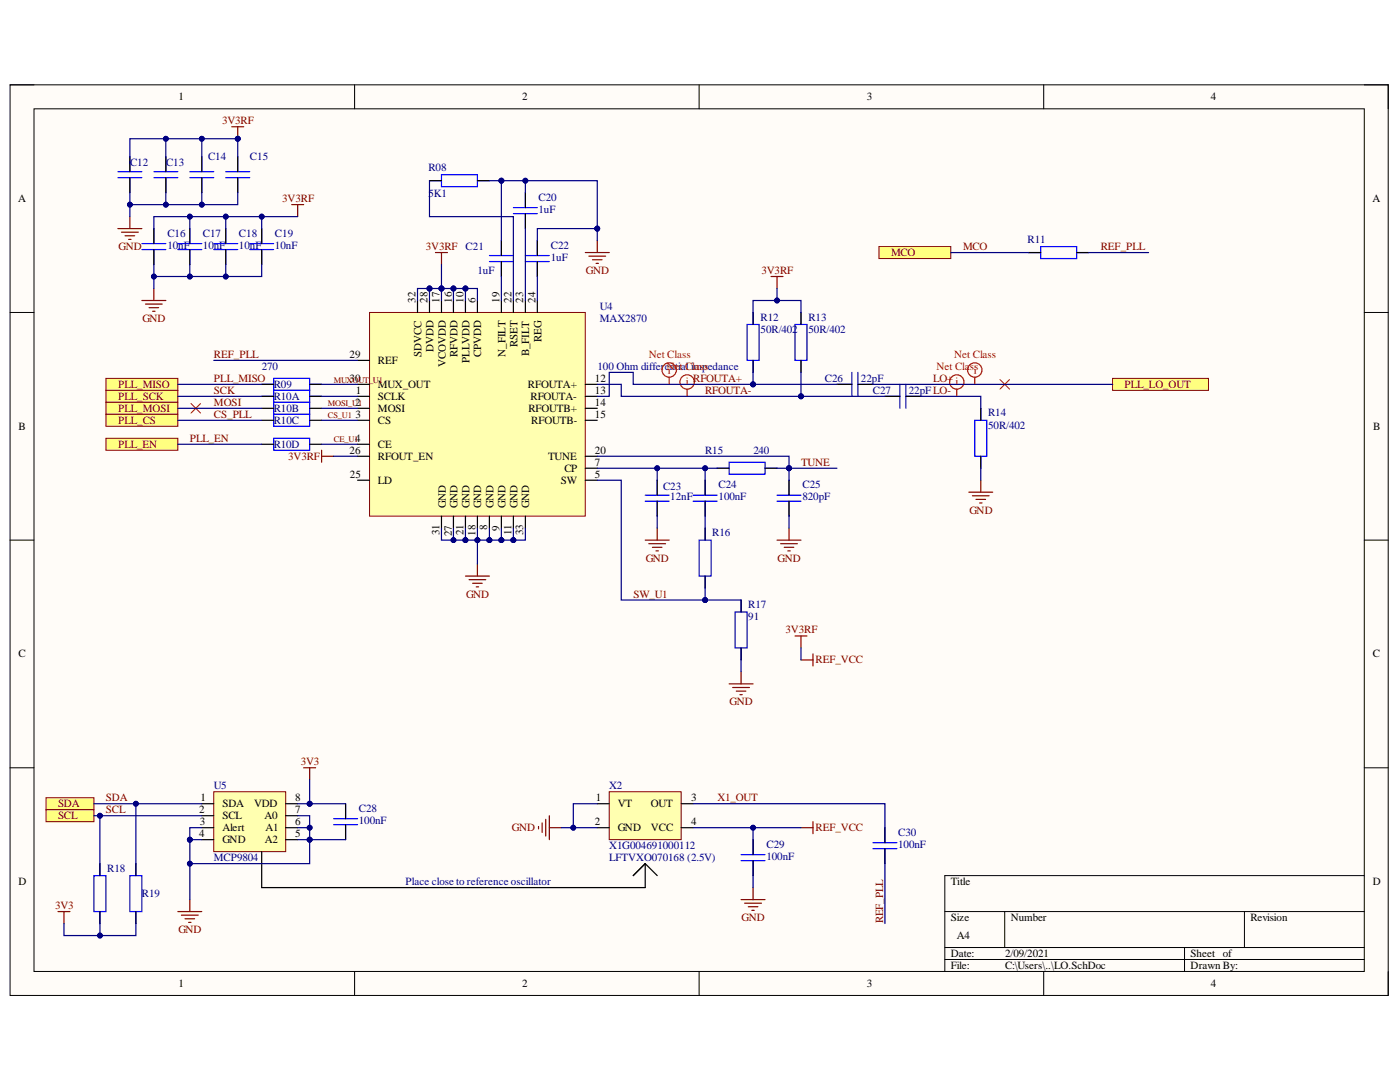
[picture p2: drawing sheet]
<svg xmlns="http://www.w3.org/2000/svg" width="279mm" height="216mm" viewBox="0 0 279 216" stroke-linecap="round" stroke-linejoin="round" font-family="sans-serif">
<defs><g id="words">
<g font-size="2.2">
<text x="35.6" y="20">1</text>
<text x="104.2" y="20">2</text>
<text x="173" y="20">3</text>
<text x="241.7" y="20">4</text>
<text x="3.6" y="40.3">A</text>
<text x="273.9" y="40.3">A</text>
<text x="83" y="60.4" transform="rotate(-90 83 60.4)">32</text>
<text x="85.3" y="60.4" transform="rotate(-90 85.3 60.4)">28</text>
<text x="87.7" y="60.4" transform="rotate(-90 87.7 60.4)">17</text>
<text x="90.1" y="60.4" transform="rotate(-90 90.1 60.4)">16</text>
<text x="92.5" y="60.4" transform="rotate(-90 92.5 60.4)">10</text>
<text x="94.9" y="60.4" transform="rotate(-90 94.9 60.4)">6</text>
<text x="99.7" y="60.4" transform="rotate(-90 99.7 60.4)">19</text>
<text x="102.1" y="60.4" transform="rotate(-90 102.1 60.4)">22</text>
<text x="104.4" y="60.4" transform="rotate(-90 104.4 60.4)">23</text>
<text x="106.9" y="60.4" transform="rotate(-90 106.9 60.4)">24</text>
<text x="69.8" y="71.4">29</text>
<text x="84.1" y="71.2" transform="rotate(-90 84.1 71.2)">SDVCC</text>
<text x="86.5" y="70.2" transform="rotate(-90 86.5 70.2)">DVDD</text>
<text x="91.3" y="71.3" transform="rotate(-90 91.3 71.3)">RFVDD</text>
<text x="96.1" y="71.3" transform="rotate(-90 96.1 71.3)">CPVDD</text>
<text x="100.9" y="71.2" transform="rotate(-90 100.9 71.2)">N_FILT</text>
<text x="103.2" y="69.2" transform="rotate(-90 103.2 69.2)">RSET</text>
<text x="105.6" y="71" transform="rotate(-90 105.6 71)">B_FILT</text>
<text x="108.1" y="68.3" transform="rotate(-90 108.1 68.3)">REG</text>
<text x="69.8" y="76.2">30</text>
<text x="75.4" y="77.4">MUX_OUT</text>
<text x="75.4" y="72.6">REF</text>
<text x="89" y="73.2" transform="rotate(-90 89 73.2)">VCOVDD</text>
<text x="93.7" y="72.4" transform="rotate(-90 93.7 72.4)">PLLVDD</text>
<text x="105.4" y="77.4">RFOUTA+</text>
<text x="118.7" y="76.2">12</text>
<text x="70.9" y="81">2</text>
<text x="70.9" y="83.3">3</text>
<text x="71" y="78.6">1</text>
<text x="75.4" y="79.8">SCLK</text>
<text x="75.4" y="82.2">MOSI</text>
<text x="105.4" y="82.2">RFOUTB+</text>
<text x="105.9" y="79.8">RFOUTA-</text>
<text x="118.7" y="78.6">13</text>
<text x="118.7" y="81">14</text>
<text x="118.7" y="83.3">15</text>
<text x="3.7" y="85.8">B</text>
<text x="70.9" y="88.2">4</text>
<text x="75.4" y="84.5">CS</text>
<text x="75.4" y="89.3">CE</text>
<text x="106" y="84.5">RFOUTB-</text>
<text x="274.1" y="85.8">B</text>
<text x="69.8" y="90.5">26</text>
<text x="69.8" y="95.3">25</text>
<text x="75.4" y="91.7">RFOUT_EN</text>
<text x="109.4" y="91.7">TUNE</text>
<text x="112.6" y="94.2">CP</text>
<text x="118.7" y="95.3">5</text>
<text x="118.7" y="92.9">7</text>
<text x="118.7" y="90.5">20</text>
<text x="75.4" y="96.5">LD</text>
<text x="89" y="101.3" transform="rotate(-90 89 101.3)">GND</text>
<text x="91.3" y="101.3" transform="rotate(-90 91.3 101.3)">GND</text>
<text x="93.7" y="101.3" transform="rotate(-90 93.7 101.3)">GND</text>
<text x="96.1" y="101.3" transform="rotate(-90 96.1 101.3)">GND</text>
<text x="98.5" y="101.3" transform="rotate(-90 98.5 101.3)">GND</text>
<text x="100.9" y="101.3" transform="rotate(-90 100.9 101.3)">GND</text>
<text x="103.2" y="101.3" transform="rotate(-90 103.2 101.3)">GND</text>
<text x="105.6" y="101.3" transform="rotate(-90 105.6 101.3)">GND</text>
<text x="112" y="96.5">SW</text>
<text x="87.7" y="106.8" transform="rotate(-90 87.7 106.8)">31</text>
<text x="90.1" y="106.9" transform="rotate(-90 90.1 106.9)">27</text>
<text x="92.5" y="106.8" transform="rotate(-90 92.5 106.8)">21</text>
<text x="94.9" y="106.9" transform="rotate(-90 94.9 106.9)">18</text>
<text x="97.2" y="105.8" transform="rotate(-90 97.2 105.8)">8</text>
<text x="99.7" y="105.9" transform="rotate(-90 99.7 105.9)">9</text>
<text x="102.1" y="106.8" transform="rotate(-90 102.1 106.8)">11</text>
<text x="104.4" y="106.8" transform="rotate(-90 104.4 106.8)">33</text>
<text x="3.7" y="131.2">C</text>
<text x="274" y="131.2">C</text>
<text x="40" y="159.8">1</text>
<text x="44.4" y="161">SDA</text>
<text x="50.7" y="161">VDD</text>
<text x="58.9" y="159.8">8</text>
<text x="118.9" y="159.8">1</text>
<text x="123.3" y="161">VT</text>
<text x="129.9" y="161">OUT</text>
<text x="137.9" y="159.8">3</text>
<text x="39.7" y="162.3">2</text>
<text x="39.7" y="167">4</text>
<text x="39.9" y="164.7">3</text>
<text x="44.4" y="163.5">SCL</text>
<text x="44.4" y="165.8">Alert</text>
<text x="52.8" y="163.5">A0</text>
<text x="53" y="165.8">A1</text>
<text x="58.9" y="167">5</text>
<text x="58.9" y="164.7">6</text>
<text x="58.9" y="162.3">7</text>
<text x="118.7" y="164.7">2</text>
<text x="123.3" y="165.8">GND</text>
<text x="129.9" y="165.8">VCC</text>
<text x="137.9" y="164.7">4</text>
<text x="44.4" y="168.2">GND</text>
<text x="52.8" y="168.2">A2</text>
<text x="3.7" y="176.6">D</text>
<text x="189.8" y="176.6">Title</text>
<text x="274" y="176.6">D</text>
<text x="189.8" y="183.8">Size</text>
<text x="201.8" y="183.8">Number</text>
<text x="249.5" y="183.8">Revision</text>
<text x="189.8" y="190.9">Date:</text>
<text x="190.9" y="187.4">A4</text>
<text x="200.6" y="190.9">2/09/2021</text>
<text x="237.6" y="190.9">Sheet of</text>
<text x="35.6" y="196.9">1</text>
<text x="104.2" y="196.9">2</text>
<text x="173" y="196.9">3</text>
<text x="189.8" y="193.3">File:</text>
<text x="200.6" y="193.3">C:\Users\..\LO.SchDoc</text>
<text x="237.6" y="193.3">Drawn By:</text>
<text x="241.7" y="196.9">4</text>
</g>
<g font-size="2.2" fill="#800000">
<text x="44.3" y="24.8">3V3RF</text>
<text x="56.3" y="40.3">3V3RF</text>
<text x="23.7" y="49.9">GND</text>
<text x="85" y="49.9">3V3RF</text>
<text x="177.8" y="51.1">MCO</text>
<text x="192.2" y="49.9">MCO</text>
<text x="219.7" y="49.9">REF_PLL</text>
<text x="116.9" y="54.7">GND</text>
<text x="152" y="54.7">3V3RF</text>
<text x="28.4" y="64.2">GND</text>
<text x="42.7" y="71.4">REF_PLL</text>
<text x="23.6" y="77.4">PLL_MISO</text>
<text x="42.7" y="76.2">PLL_MISO</text>
<text x="138.3" y="76.2">RFOUTA+</text>
<text x="186.2" y="76.2">LO+</text>
<text x="224.4" y="77.4">PLL_LO_OUT</text>
<text x="23.6" y="79.8">PLL_SCK</text>
<text x="23.6" y="82.2">PLL_MOSI</text>
<text x="42.7" y="78.6">SCK</text>
<text x="42.7" y="81">MOSI</text>
<text x="42.7" y="83.3">CS_PLL</text>
<text x="140.7" y="78.6">RFOUTA-</text>
<text x="23.6" y="84.5">PLL_CS</text>
<text x="23.6" y="89.3">PLL_EN</text>
<text x="37.9" y="88.2">PLL_EN</text>
<text x="57.5" y="91.7">3V3RF</text>
<text x="159.9" y="92.9">TUNE</text>
<text x="193.5" y="102.5">GND</text>
<text x="128.9" y="112.1">GND</text>
<text x="155.2" y="112.1">GND</text>
<text x="93" y="119.3">GND</text>
<text x="126.4" y="119.3">SW_U1</text>
<text x="156.8" y="126.4">3V3RF</text>
<text x="162.8" y="132.4">REF_VCC</text>
<text x="145.6" y="140.7">GND</text>
<text x="60" y="152.7">3V3</text>
<text x="11.6" y="161">SDA</text>
<text x="21.1" y="159.8">SDA</text>
<text x="143.2" y="159.8">X1_OUT</text>
<text x="11.6" y="163.5">SCL</text>
<text x="21.1" y="162.3">SCL</text>
<text x="102.1" y="165.8">GND</text>
<text x="162.8" y="165.8">REF_VCC</text>
<text x="11" y="181.4">3V3</text>
<text x="148" y="183.8">GND</text>
<text x="176.2" y="184.3" transform="rotate(-90 176.2 184.3)">REF_PLL</text>
<text x="35.6" y="186.1">GND</text>
</g>
<g font-size="2.2" fill="#000080">
<text x="26" y="33.1">C12</text>
<text x="33.1" y="33.1">C13</text>
<text x="41.5" y="32">C14</text>
<text x="49.9" y="32">C15</text>
<text x="85.5" y="34.1">R08</text>
<text x="85.5" y="39.4">5K1</text>
<text x="107.5" y="40.1">C20</text>
<text x="33.4" y="47.3">C16</text>
<text x="40.5" y="47.3">C17</text>
<text x="47.7" y="47.3">C18</text>
<text x="54.9" y="47.3">C19</text>
<text x="107.5" y="42.5">1uF</text>
<text x="33.4" y="49.6">10nF</text>
<text x="40.5" y="49.6">10nF</text>
<text x="47.7" y="49.6">10nF</text>
<text x="54.9" y="49.6">10nF</text>
<text x="92.9" y="49.9">C21</text>
<text x="109.9" y="49.6">C22</text>
<text x="109.9" y="52.1">1uF</text>
<text x="205.1" y="48.4">R11</text>
<text x="95.3" y="54.7">1uF</text>
<text x="119.7" y="61.9">U4</text>
<text x="119.7" y="64.2">MAX2870</text>
<text x="151.8" y="64">R12</text>
<text x="161.3" y="64">R13</text>
<text x="151.8" y="66.4">50R/402</text>
<text x="161.3" y="66.4">50R/402</text>
<text x="52.3" y="73.8">270</text>
<text x="54.6" y="77.4">R09</text>
<text x="119.2" y="73.8">100 Ohm differeNet l ass</text>
<text x="133.7" y="73.8">ntiaCilmpedance</text>
<text x="164.6" y="76.2">C26</text>
<text x="171.8" y="76.2">22pF</text>
<text x="54.6" y="79.8">R10A</text>
<text x="54.6" y="82.2">R10B</text>
<text x="174.2" y="78.6">C27</text>
<text x="181.4" y="78.6">22pFLO-</text>
<text x="197.2" y="83.1">R14</text>
<text x="54.6" y="84.5">R10C</text>
<text x="54.6" y="89.3">R10D</text>
<text x="197.2" y="85.5">50R/402</text>
<text x="140.7" y="90.5">R15</text>
<text x="150.3" y="90.5">240</text>
<text x="132.3" y="97.7">C23</text>
<text x="133.8" y="99.8">12nF</text>
<text x="143.4" y="97.5">C24</text>
<text x="143.4" y="99.8">100nF</text>
<text x="160.2" y="97.5">C25</text>
<text x="160.2" y="99.8">820pF</text>
<text x="142.1" y="107">R16</text>
<text x="149.3" y="121.4">R17</text>
<text x="149.3" y="123.7">91</text>
<text x="42.7" y="157.5">U5</text>
<text x="121.6" y="157.5">X2</text>
<text x="71.6" y="162">C28</text>
<text x="71.6" y="164.4">100nF</text>
<text x="179.3" y="166.8">C30</text>
<text x="21.4" y="174">R18</text>
<text x="42.7" y="171.8">MCP9804</text>
<text x="121.6" y="169.4">X1G004691000112</text>
<text x="121.6" y="171.8">LFTVXO070168 (2.5V)</text>
<text x="153" y="169.2">C29</text>
<text x="153" y="171.6">100nF</text>
<text x="179.3" y="169.2">100nF</text>
<text x="28.3" y="179">R19</text>
<text x="80.9" y="176.6">Place close to reference oscillator</text>
</g>
<g font-size="2.2" fill="#f00">
<text x="129.5" y="71.4">Net Class</text>
<text x="190.4" y="71.4">Net Class</text>
<text x="133.3" y="74.6">i</text>
<text x="136.9" y="76.9">i</text>
<text x="186.9" y="73.8">Net Class</text>
<text x="190.7" y="76.9">i</text>
<text x="194.3" y="74.6">i</text>
</g>
<g font-size="1.7" fill="#800000">
<text x="66.6" y="76.3">MUXOUT_U1</text>
<text x="65.4" y="81.1">MOSI_U1</text>
<text x="65.4" y="83.4">CS_U1</text>
<text x="66.6" y="88.2">CE_U1</text>
</g>
</g></defs>
<path d="M2 16.9h275.1v181.7h-275.1z" fill-rule="evenodd" fill="#fffcf8"/>
<path d="M2 16.9h275.1v181.7h-275.1z" fill="none" stroke="#000" stroke-width=".2"/>
<path d="M6.8 21.7h265.5v172.1h-265.5z" fill-rule="evenodd" fill="#fffcf8"/>
<g fill="none" stroke="#000" stroke-width=".2">
<path d="M2 16.9h4.8M70.8 16.9v4.8M139.5 16.9v4.8M208.3 16.9v4.8M272.3 16.9h4.8v4.8M6.8 21.7h265.5v172.1h-265.5zM2 62.3h4.8M272.3 62.3h4.8M2 107.8h4.8M272.3 107.8h4.8M2 153.2h4.8M272.3 153.2h4.8"/>
<path d="M272.3 174.7h-83.7v19.1M70.8 193.8v4.8M139.5 193.8v4.8M188.6 181.9h83.7M188.6 189.1h83.7M188.6 191.5h83.7M200.5 181.9v7.2M208.3 193.8v4.8M236.4 189.1v4.7M248.4 181.9v7.2M277.1 193.8v4.8"/>
</g>
<path d="M73.8 62.3h43v40.7h-43z" fill-rule="evenodd" fill="#ffffb0"/>
<path d="M73.8 62.3h43v40.7h-43z" fill="none" stroke="#800000" stroke-width=".2"/>
<g fill="none" stroke="#000" stroke-width=".24">
<path d="M85.7 36.1h2.4M95.3 36.1h2.4M104.8 38.4v3M83.3 60v2.3M85.7 60v2.3M88.1 60v2.3M90.5 60v2.3M92.9 60v2.3M95.3 60v2.3M100.1 48v3M100.1 52.2v3M100.1 60v2.3"/>
<path d="M102.5 60v2.3M104.8 42.6v3M104.8 60v2.3M107.2 48v3M107.2 52.2v3M107.2 60v2.3M52.2 76.7h2.4M61.8 76.7h2.4M71.4 79.1h2.4M71.4 76.7h2.4M71.4 71.9h2.4M116.8 79.1h2.4"/>
<path d="M116.8 76.7h2.4M71.4 81.5h2.4M71.4 83.9h2.4M71.4 88.6h2.4M71.4 91h2.4M71.4 95.8h2.4M116.8 81.5h2.4M116.8 83.9h2.4M116.8 91h2.4M116.8 95.8h2.4M116.8 93.4h2.4M131.2 95.8v3"/>
<path d="M140.7 95.8v3M143.1 93.4h2.4M152.7 93.4h2.4M157.5 95.8v3M88.1 103v2.4M90.5 103v2.4M92.9 103v2.4M95.3 103v2.4M97.7 103v2.4M100.1 103v2.4M102.5 103v2.4M104.8 103v2.4"/>
<path d="M131.2 100v3M140.7 100v3M140.7 105.4v2.4M140.7 114.9v2.4M157.5 100v3"/>
</g>
<g fill="none" stroke="#800000" stroke-width=".24">
<path d="M46.2 25.3h2.4M47.4 25.3v2.4M23.5 45.6h4.8M24.2 46.3h3.4M25 47.1h1.9M25.7 47.8h.5M25.9 43.2v2.4M28.3 60h4.8M30.7 57.6v2.4M116.8 50.4h4.8M117.5 51.1h3.4M118.2 51.8h2"/>
<path d="M119 52.5h.4M119.2 48v2.4M29 60.7h3.4M29.7 61.4h2M30.5 62.1h.4M92.9 114.9h4.8M93.6 115.7h3.4M94.3 116.4h1.9M95 117.1h.5M95.3 112.6v2.3M128.8 107.8h4.7M129.5 108.5h3.3"/>
<path d="M130.2 109.2h1.9M130.9 109.9h.5M131.2 105.4v2.4M155.1 107.8h4.8M155.8 108.5h3.3M156.5 109.2h1.9M157.2 109.9h.5M157.5 105.4v2.4"/>
</g>
<g fill="none" stroke="#00f" stroke-width=".24">
<path d="M85.7 36.1h2.4M88.1 34.9h7.2v2.3h-7.2zM95.3 36.1h2.4M104.8 38.4v3M97.7 52.2h4.8M97.7 51h4.8M100.1 48v3M100.1 52.2v3M102.5 42.6h4.7M102.5 41.4h4.7M104.8 52.2h4.8M104.8 51h4.8"/>
<path d="M104.8 42.6v3M107.2 48v3M107.2 52.2v3M52.2 76.7h2.4M54.6 75.5h7.2v2.4h-7.2zM61.8 76.7h2.4M128.8 98.8h4.7M131.2 95.8v3M138.3 98.8h4.8M140.7 95.8v3M143.1 93.4h2.4M145.5 92.2h7.2v2.4h-7.2z"/>
<path d="M152.7 93.4h2.4M155.1 98.8h4.8M157.5 95.8v3M128.8 100h4.7M131.2 100v3M138.3 100h4.8M139.5 107.8h2.4v7.1h-2.4zM140.7 100v3M140.7 105.4v2.4M140.7 114.9v2.4M155.1 100h4.8M157.5 100v3"/>
</g>
<circle cx="47.4" cy="27.7" r=".48" fill="#000080"/>
<circle cx="47.4" cy="27.7" r=".48" fill="none" stroke="#000080" stroke-width=".2"/>
<g fill="none" stroke="#00f" stroke-width=".24">
<path d="M23.5 34.3h4.8M23.5 35.5h4.8M25.9 31.3v3M25.9 35.5v2.9M30.7 34.3h4.8M30.7 35.5h4.8M33.1 31.3v3M33.1 35.5v2.9M37.9 34.3h4.8M37.9 35.5h4.8M40.3 31.3v3M40.3 35.5v2.9"/>
<path d="M45.1 34.3h4.7M45.1 35.5h4.7M47.4 31.3v3M47.4 35.5v2.9M28.3 48.6h4.8M28.3 49.8h4.8M30.7 45.6v3M30.7 49.8v3M35.5 48.6h4.8M35.5 49.8h4.8M37.9 45.6v3M37.9 49.8v3"/>
<path d="M49.8 48.6h4.8M49.8 49.8h4.8M52.2 45.6v3M52.2 49.8v3"/>
</g>
<g fill="none" stroke="#000" stroke-width=".24">
<path d="M25.9 31.3v3M25.9 35.5v2.9M33.1 31.3v3M33.1 35.5v2.9M40.3 31.3v3M40.3 35.5v2.9M47.4 31.3v3M47.4 35.5v2.9M30.7 45.6v3M30.7 49.8v3M37.9 45.6v3M37.9 49.8v3"/>
<path d="M52.2 45.6v3M52.2 49.8v3"/>
</g>
<path d="M193.3 98.2h4.8M194.1 98.9h3.3M194.8 99.6h1.9M195.7 95.8v2.4M195.5 100.4h.5" fill="none" stroke="#800000" stroke-width=".24"/>
<path d="M21.1 75.5h14.4v2.4h-14.4z" fill-rule="evenodd" fill="#ffff80"/>
<path d="M21.1 75.5h14.4v2.4h-14.4z" fill="none" stroke="#800000" stroke-width=".2"/>
<path d="M21.1 77.9h14.4v2.4h-14.4z" fill-rule="evenodd" fill="#ffff80"/>
<path d="M21.1 77.9h14.4v2.4h-14.4z" fill="none" stroke="#800000" stroke-width=".2"/>
<path d="M21.1 80.3h14.4v2.4h-14.4z" fill-rule="evenodd" fill="#ffff80"/>
<path d="M21.1 80.3h14.4v2.4h-14.4z" fill="none" stroke="#800000" stroke-width=".2"/>
<path d="M21.1 82.7h14.4v2.4h-14.4z" fill-rule="evenodd" fill="#ffff80"/>
<path d="M21.1 82.7h14.4v2.4h-14.4z" fill="none" stroke="#800000" stroke-width=".2"/>
<path d="M21.1 87.5h14.4v2.3h-14.4z" fill-rule="evenodd" fill="#ffff80"/>
<path d="M21.1 87.5h14.4v2.3h-14.4z" fill="none" stroke="#800000" stroke-width=".2"/>
<path d="M58.2 40.8h2.4M59.4 40.8v2.4M86.9 50.4h2.4M88.1 50.4v2.4M153.9 55.2h2.4M155.1 55.2v2.4M64.2 89.8v2.4M64.2 91h2.4" fill="none" stroke="#800000" stroke-width=".24"/>
<path d="M222 75.5h19.2v2.4h-19.2z" fill-rule="evenodd" fill="#ffff80"/>
<path d="M222 75.5h19.2v2.4h-19.2z" fill="none" stroke="#800000" stroke-width=".2"/>
<path d="M42.7 158h14.3v11.9h-14.3z" fill-rule="evenodd" fill="#ffffb0"/>
<path d="M42.7 158h14.3v11.9h-14.3z" fill="none" stroke="#800000" stroke-width=".2"/>
<path d="M40.3 160.4h2.4M40.3 162.8h2.4M40.3 165.2h2.4M40.3 167.5h2.4M57 160.4h2.4M57 162.8h2.4M57 165.2h2.4M57 167.5h2.4M69 160.4v3M69 164.6v2.9" fill="none" stroke="#000" stroke-width=".24"/>
<path d="M60.6 153.2h2.4M61.8 153.2v2.4M37.9 179.5v2.4M35.5 181.9h4.8M36.2 182.6h3.4M36.9 183.3h1.9M37.6 184h.5" fill="none" stroke="#800000" stroke-width=".24"/>
<path d="M66.6 163.4h4.8M66.6 164.6h4.8M69 160.4v3M69 164.6v2.9" fill="none" stroke="#00f" stroke-width=".24"/>
<path d="M9.2 159.2h9.5v2.4h-9.5z" fill-rule="evenodd" fill="#ffff80"/>
<path d="M9.2 159.2h9.5v2.4h-9.5z" fill="none" stroke="#800000" stroke-width=".2"/>
<path d="M9.2 161.6h9.5v2.4h-9.5z" fill-rule="evenodd" fill="#ffff80"/>
<path d="M9.2 161.6h9.5v2.4h-9.5z" fill="none" stroke="#800000" stroke-width=".2"/>
<path d="M174.2 169.3h4.8M174.2 168.1h4.8M176.6 165.2v2.9M176.6 169.3v3" fill="none" stroke="#00f" stroke-width=".24"/>
<path d="M176.6 165.2v2.9M176.6 169.3v3" fill="none" stroke="#000" stroke-width=".24"/>
<path d="M121.6 158h14.3v9.5h-14.3z" fill-rule="evenodd" fill="#ffffb0"/>
<path d="M121.6 158h14.3v9.5h-14.3z" fill="none" stroke="#800000" stroke-width=".2"/>
<g fill="none" stroke="#000" stroke-width=".24">
<path d="M167 76.7h3M171.2 76.7h3M176.6 79.1h3M180.8 79.1h3M52.2 169.9v7.2h76.6v-4.8M119.2 160.4h2.4M119.2 165.2h2.4M128.8 172.3l-2.4 2.4M128.8 172.3l2.4 2.4M135.9 160.4h2.4M135.9 165.2h2.4M150.3 167.5v3"/>
<path d="M150.3 171.7v3"/>
</g>
<g fill="none" stroke="#800000" stroke-width=".24">
<path d="M158.7 126.9h2.3M159.9 131.7h2.3M159.9 126.9v2.4M162.2 130.5v2.4M107.5 164.9v.5M108.2 164.2v1.9M108.9 163.5v3.3M109.6 165.2h2.4M109.6 162.8v4.7M147.9 179.5h4.8M150.3 177.1v2.4M159.9 165.2h2.3"/>
<path d="M162.2 164v2.4M148.6 180.2h3.4M149.3 180.9h1.9M150.1 181.7h.4"/>
</g>
<path d="M167 76.7h3M170 74.3v4.8M171.2 74.3v4.8M171.2 76.7h3M176.6 79.1h3M179.6 76.7v4.8M180.8 76.7v4.8M180.8 79.1h3M147.9 170.5h4.8M147.9 171.7h4.8M150.3 167.5v3M150.3 171.7v3" fill="none" stroke="#00f" stroke-width=".24"/>
<path d="M175.4 49.2h14.4v2.4h-14.4z" fill-rule="evenodd" fill="#ffff80"/>
<path d="M175.4 49.2h14.4v2.4h-14.4z" fill="none" stroke="#800000" stroke-width=".2"/>
<g fill="none" stroke="#00f" stroke-width=".24">
<path d="M42.7 48.6h4.7M42.7 49.8h4.7M45.1 45.6v3M45.1 49.8v3M205.3 50.4h2.4M207.7 49.2h7.2v2.4h-7.2zM214.9 50.4h2.4M52.2 79.1h2.4M54.6 77.9h7.2v2.4h-7.2zM61.8 79.1h2.4M149.1 64.7h2.4v7.2h-2.4zM150.3 62.3v2.4"/>
<path d="M150.3 71.9v2.4M158.7 64.7h2.3v7.2h-2.3zM159.9 62.3v2.4M159.9 71.9v2.4M54.6 80.3h7.2v2.4h-7.2zM54.6 82.7h7.2v2.4h-7.2zM54.6 87.5h7.2v2.3h-7.2zM194.5 83.9h2.4v7.1h-2.4zM195.7 81.5v2.4M195.7 91v2.4M147.9 119.7v2.4M146.7 122.1h2.4v7.2h-2.4z"/>
<path d="M147.9 129.3v2.4M18.8 174.7h2.3v7.2h-2.3zM19.9 172.3v2.4M25.9 174.7h2.4v7.2h-2.4zM27.1 172.3v2.4M19.9 181.9v2.4M27.1 181.9v2.4"/>
</g>
<g fill="none" stroke="#000" stroke-width=".24">
<path d="M45.1 45.6v3M45.1 49.8v3M205.3 50.4h2.4M214.9 50.4h2.4M52.2 79.1h2.4M61.8 79.1h2.4M150.3 62.3v2.4M150.3 71.9v2.4M159.9 62.3v2.4M159.9 71.9v2.4M52.2 81.5h2.4M52.2 83.9h2.4"/>
<path d="M52.2 88.6h2.4M61.8 81.5h2.4M61.8 83.9h2.4M61.8 88.6h2.4M195.7 81.5v2.4M195.7 91v2.4M147.9 119.7v2.4M147.9 129.3v2.4M19.9 172.3v2.4M27.1 172.3v2.4M19.9 181.9v2.4M27.1 181.9v2.4"/>
</g>
<path d="M145.5 136.5h4.8M146.2 137.2h3.4M146.9 137.9h2M147.7 138.6h.4M147.9 134.1v2.4M11.6 181.9h2.4M12.8 181.9v2.4" fill="none" stroke="#800000" stroke-width=".24"/>
<g fill="none" stroke="#f00" stroke-width=".24">
<path d="M133.5 75.3v1.4M137.1 77.6v1.5M190.9 77.6v1.5M194.5 75.3v1.4"/>
<circle cx="133.5" cy="73.8" r="1.43"/>
<circle cx="137.1" cy="76.2" r="1.44"/>
<circle cx="191" cy="76.2" r="1.43"/>
<circle cx="194.5" cy="73.8" r="1.43"/>
</g>
<path d="M199.6 75.7l1.9 1.9M201.5 75.7l-1.9 1.9M38.1 80.5l1.9 1.9M40 80.5l-1.9 1.9" fill="none" stroke="#f00" stroke-width=".2"/>
<path d="M95.3 105.4v7.2" fill="none" stroke="#000080" stroke-width=".24"/>
<circle cx="95.3" cy="107.8" r=".48" fill="#000080"/>
<circle cx="95.3" cy="107.8" r=".48" fill="none" stroke="#000080" stroke-width=".2"/>
<path d="M92.9 105.4v2.4" fill="none" stroke="#000080" stroke-width=".24"/>
<circle cx="92.9" cy="107.8" r=".48" fill="#000080"/>
<circle cx="92.9" cy="107.8" r=".48" fill="none" stroke="#000080" stroke-width=".2"/>
<path d="M92.9 107.8h2.4" fill="none" stroke="#000080" stroke-width=".24"/>
<circle cx="92.9" cy="107.8" r=".48" fill="#000080"/>
<circle cx="92.9" cy="107.8" r=".48" fill="none" stroke="#000080" stroke-width=".2"/>
<circle cx="95.3" cy="107.8" r=".48" fill="#000080"/>
<circle cx="95.3" cy="107.8" r=".48" fill="none" stroke="#000080" stroke-width=".2"/>
<path d="M95.3 107.8h2.4" fill="none" stroke="#000080" stroke-width=".24"/>
<circle cx="95.3" cy="107.8" r=".48" fill="#000080"/>
<circle cx="95.3" cy="107.8" r=".48" fill="none" stroke="#000080" stroke-width=".2"/>
<circle cx="97.7" cy="107.8" r=".48" fill="#000080"/>
<circle cx="97.7" cy="107.8" r=".48" fill="none" stroke="#000080" stroke-width=".2"/>
<path d="M97.7 105.4v2.4" fill="none" stroke="#000080" stroke-width=".24"/>
<circle cx="97.7" cy="107.8" r=".48" fill="#000080"/>
<circle cx="97.7" cy="107.8" r=".48" fill="none" stroke="#000080" stroke-width=".2"/>
<path d="M97.7 107.8h2.4" fill="none" stroke="#000080" stroke-width=".24"/>
<circle cx="97.7" cy="107.8" r=".48" fill="#000080"/>
<circle cx="97.7" cy="107.8" r=".48" fill="none" stroke="#000080" stroke-width=".2"/>
<circle cx="100.1" cy="107.8" r=".48" fill="#000080"/>
<circle cx="100.1" cy="107.8" r=".48" fill="none" stroke="#000080" stroke-width=".2"/>
<path d="M100.1 105.4v2.4" fill="none" stroke="#000080" stroke-width=".24"/>
<circle cx="100.1" cy="107.8" r=".48" fill="#000080"/>
<circle cx="100.1" cy="107.8" r=".48" fill="none" stroke="#000080" stroke-width=".2"/>
<path d="M119.2 93.4h23.9" fill="none" stroke="#000080" stroke-width=".24"/>
<circle cx="140.7" cy="93.4" r=".48" fill="#000080"/>
<circle cx="140.7" cy="93.4" r=".48" fill="none" stroke="#000080" stroke-width=".2"/>
<circle cx="131.2" cy="93.4" r=".48" fill="#000080"/>
<circle cx="131.2" cy="93.4" r=".48" fill="none" stroke="#000080" stroke-width=".2"/>
<path d="M131.2 93.4v2.4" fill="none" stroke="#000080" stroke-width=".24"/>
<circle cx="131.2" cy="93.4" r=".48" fill="#000080"/>
<circle cx="131.2" cy="93.4" r=".48" fill="none" stroke="#000080" stroke-width=".2"/>
<path d="M157.5 93.4v2.4M131.2 103v2.4M157.5 103v2.4" fill="none" stroke="#000080" stroke-width=".24"/>
<circle cx="157.5" cy="93.4" r=".48" fill="#000080"/>
<circle cx="157.5" cy="93.4" r=".48" fill="none" stroke="#000080" stroke-width=".2"/>
<path d="M140.7 93.4v2.4" fill="none" stroke="#000080" stroke-width=".24"/>
<circle cx="140.7" cy="93.4" r=".48" fill="#000080"/>
<circle cx="140.7" cy="93.4" r=".48" fill="none" stroke="#000080" stroke-width=".2"/>
<path d="M119.2 91h38.3v2.4M140.7 103v2.4" fill="none" stroke="#000080" stroke-width=".24"/>
<circle cx="157.5" cy="93.4" r=".48" fill="#000080"/>
<circle cx="157.5" cy="93.4" r=".48" fill="none" stroke="#000080" stroke-width=".2"/>
<path d="M155.1 93.4h2.4" fill="none" stroke="#000080" stroke-width=".24"/>
<circle cx="157.5" cy="93.4" r=".48" fill="#000080"/>
<circle cx="157.5" cy="93.4" r=".48" fill="none" stroke="#000080" stroke-width=".2"/>
<path d="M88.1 105.4v2.4h4.8" fill="none" stroke="#000080" stroke-width=".24"/>
<circle cx="92.9" cy="107.8" r=".48" fill="#000080"/>
<circle cx="92.9" cy="107.8" r=".48" fill="none" stroke="#000080" stroke-width=".2"/>
<circle cx="90.5" cy="107.8" r=".48" fill="#000080"/>
<circle cx="90.5" cy="107.8" r=".48" fill="none" stroke="#000080" stroke-width=".2"/>
<path d="M90.5 105.4v2.4" fill="none" stroke="#000080" stroke-width=".24"/>
<circle cx="90.5" cy="107.8" r=".48" fill="#000080"/>
<circle cx="90.5" cy="107.8" r=".48" fill="none" stroke="#000080" stroke-width=".2"/>
<path d="M100.1 55.2v4.8M104.8 45.6v14.4M107.2 55.2v4.8M119.2 45.6v2.4" fill="none" stroke="#000080" stroke-width=".24"/>
<circle cx="119.2" cy="45.6" r=".48" fill="#000080"/>
<circle cx="119.2" cy="45.6" r=".48" fill="none" stroke="#000080" stroke-width=".2"/>
<path d="M119.2 45.6h-12v2.4" fill="none" stroke="#000080" stroke-width=".24"/>
<circle cx="119.2" cy="45.6" r=".48" fill="#000080"/>
<circle cx="119.2" cy="45.6" r=".48" fill="none" stroke="#000080" stroke-width=".2"/>
<path d="M104.8 36.1v2.3" fill="none" stroke="#000080" stroke-width=".24"/>
<circle cx="104.8" cy="36.1" r=".48" fill="#000080"/>
<circle cx="104.8" cy="36.1" r=".48" fill="none" stroke="#000080" stroke-width=".2"/>
<path d="M100.1 36.1h19.1v9.5" fill="none" stroke="#000080" stroke-width=".24"/>
<circle cx="119.2" cy="45.6" r=".48" fill="#000080"/>
<circle cx="119.2" cy="45.6" r=".48" fill="none" stroke="#000080" stroke-width=".2"/>
<circle cx="104.8" cy="36.1" r=".48" fill="#000080"/>
<circle cx="104.8" cy="36.1" r=".48" fill="none" stroke="#000080" stroke-width=".2"/>
<circle cx="100.1" cy="36.1" r=".48" fill="#000080"/>
<circle cx="100.1" cy="36.1" r=".48" fill="none" stroke="#000080" stroke-width=".2"/>
<path d="M100.1 36.1v11.9" fill="none" stroke="#000080" stroke-width=".24"/>
<circle cx="100.1" cy="36.1" r=".48" fill="#000080"/>
<circle cx="100.1" cy="36.1" r=".48" fill="none" stroke="#000080" stroke-width=".2"/>
<path d="M97.7 36.1h2.4" fill="none" stroke="#000080" stroke-width=".24"/>
<circle cx="100.1" cy="36.1" r=".48" fill="#000080"/>
<circle cx="100.1" cy="36.1" r=".48" fill="none" stroke="#000080" stroke-width=".2"/>
<path d="M85.7 36.1v7.1h16.8v16.8M150.3 62.3v-2.3h9.6v2.3" fill="none" stroke="#000080" stroke-width=".24"/>
<circle cx="155.1" cy="60" r=".48" fill="#000080"/>
<circle cx="155.1" cy="60" r=".48" fill="none" stroke="#000080" stroke-width=".2"/>
<path d="M150.3 76.7h16.7" fill="none" stroke="#000080" stroke-width=".24"/>
<circle cx="150.3" cy="76.7" r=".48" fill="#000080"/>
<circle cx="150.3" cy="76.7" r=".48" fill="none" stroke="#000080" stroke-width=".2"/>
<path d="M159.9 79.1h16.7" fill="none" stroke="#000080" stroke-width=".24"/>
<circle cx="159.9" cy="79.1" r=".48" fill="#000080"/>
<circle cx="159.9" cy="79.1" r=".48" fill="none" stroke="#000080" stroke-width=".2"/>
<path d="M150.3 74.3v2.4" fill="none" stroke="#000080" stroke-width=".24"/>
<circle cx="150.3" cy="76.7" r=".48" fill="#000080"/>
<circle cx="150.3" cy="76.7" r=".48" fill="none" stroke="#000080" stroke-width=".2"/>
<path d="M159.9 74.3v4.8" fill="none" stroke="#000080" stroke-width=".24"/>
<circle cx="159.9" cy="79.1" r=".48" fill="#000080"/>
<circle cx="159.9" cy="79.1" r=".48" fill="none" stroke="#000080" stroke-width=".2"/>
<path d="M42.7 71.9h28.7M64.2 76.7h7.2M64.2 79.1h7.2M64.2 83.9h7.2M157.5 93.4h9.5" fill="none" stroke="#000080" stroke-width=".24"/>
<circle cx="157.5" cy="93.4" r=".48" fill="#000080"/>
<circle cx="157.5" cy="93.4" r=".48" fill="none" stroke="#000080" stroke-width=".2"/>
<path d="M104.8 105.4v2.4h-2.3" fill="none" stroke="#000080" stroke-width=".24"/>
<circle cx="102.5" cy="107.8" r=".48" fill="#000080"/>
<circle cx="102.5" cy="107.8" r=".48" fill="none" stroke="#000080" stroke-width=".2"/>
<path d="M92.9 57.6v2.4" fill="none" stroke="#000080" stroke-width=".24"/>
<circle cx="92.9" cy="57.6" r=".48" fill="#000080"/>
<circle cx="92.9" cy="57.6" r=".48" fill="none" stroke="#000080" stroke-width=".2"/>
<path d="M92.9 57.6h2.4v2.4" fill="none" stroke="#000080" stroke-width=".24"/>
<circle cx="92.9" cy="57.6" r=".48" fill="#000080"/>
<circle cx="92.9" cy="57.6" r=".48" fill="none" stroke="#000080" stroke-width=".2"/>
<path d="M90.5 57.6h2.4" fill="none" stroke="#000080" stroke-width=".24"/>
<circle cx="92.9" cy="57.6" r=".48" fill="#000080"/>
<circle cx="92.9" cy="57.6" r=".48" fill="none" stroke="#000080" stroke-width=".2"/>
<circle cx="90.5" cy="57.6" r=".48" fill="#000080"/>
<circle cx="90.5" cy="57.6" r=".48" fill="none" stroke="#000080" stroke-width=".2"/>
<path d="M88.1 57.6v2.4" fill="none" stroke="#000080" stroke-width=".24"/>
<circle cx="88.1" cy="57.6" r=".48" fill="#000080"/>
<circle cx="88.1" cy="57.6" r=".48" fill="none" stroke="#000080" stroke-width=".2"/>
<path d="M88.1 57.6h2.4" fill="none" stroke="#000080" stroke-width=".24"/>
<circle cx="88.1" cy="57.6" r=".48" fill="#000080"/>
<circle cx="88.1" cy="57.6" r=".48" fill="none" stroke="#000080" stroke-width=".2"/>
<circle cx="90.5" cy="57.6" r=".48" fill="#000080"/>
<circle cx="90.5" cy="57.6" r=".48" fill="none" stroke="#000080" stroke-width=".2"/>
<path d="M90.5 57.6v2.4" fill="none" stroke="#000080" stroke-width=".24"/>
<circle cx="90.5" cy="57.6" r=".48" fill="#000080"/>
<circle cx="90.5" cy="57.6" r=".48" fill="none" stroke="#000080" stroke-width=".2"/>
<path d="M85.7 57.6h2.4" fill="none" stroke="#000080" stroke-width=".24"/>
<circle cx="88.1" cy="57.6" r=".48" fill="#000080"/>
<circle cx="88.1" cy="57.6" r=".48" fill="none" stroke="#000080" stroke-width=".2"/>
<circle cx="85.7" cy="57.6" r=".48" fill="#000080"/>
<circle cx="85.7" cy="57.6" r=".48" fill="none" stroke="#000080" stroke-width=".2"/>
<path d="M88.1 52.8v4.8" fill="none" stroke="#000080" stroke-width=".24"/>
<circle cx="88.1" cy="57.6" r=".48" fill="#000080"/>
<circle cx="88.1" cy="57.6" r=".48" fill="none" stroke="#000080" stroke-width=".2"/>
<path d="M30.7 52.8v4.8" fill="none" stroke="#000080" stroke-width=".24"/>
<circle cx="30.7" cy="55.2" r=".48" fill="#000080"/>
<circle cx="30.7" cy="55.2" r=".48" fill="none" stroke="#000080" stroke-width=".2"/>
<path d="M45.1 52.8v2.4" fill="none" stroke="#000080" stroke-width=".24"/>
<circle cx="45.1" cy="55.2" r=".48" fill="#000080"/>
<circle cx="45.1" cy="55.2" r=".48" fill="none" stroke="#000080" stroke-width=".2"/>
<path d="M37.9 52.8v2.4" fill="none" stroke="#000080" stroke-width=".24"/>
<circle cx="37.9" cy="55.2" r=".48" fill="#000080"/>
<circle cx="37.9" cy="55.2" r=".48" fill="none" stroke="#000080" stroke-width=".2"/>
<path d="M52.2 43.2v2.4" fill="none" stroke="#000080" stroke-width=".24"/>
<circle cx="52.2" cy="43.2" r=".48" fill="#000080"/>
<circle cx="52.2" cy="43.2" r=".48" fill="none" stroke="#000080" stroke-width=".2"/>
<path d="M45.1 43.2v2.4" fill="none" stroke="#000080" stroke-width=".24"/>
<circle cx="45.1" cy="43.2" r=".48" fill="#000080"/>
<circle cx="45.1" cy="43.2" r=".48" fill="none" stroke="#000080" stroke-width=".2"/>
<path d="M37.9 43.2v2.4" fill="none" stroke="#000080" stroke-width=".24"/>
<circle cx="37.9" cy="43.2" r=".48" fill="#000080"/>
<circle cx="37.9" cy="43.2" r=".48" fill="none" stroke="#000080" stroke-width=".2"/>
<path d="M25.9 38.4v4.8" fill="none" stroke="#000080" stroke-width=".24"/>
<circle cx="25.9" cy="40.8" r=".48" fill="#000080"/>
<circle cx="25.9" cy="40.8" r=".48" fill="none" stroke="#000080" stroke-width=".2"/>
<path d="M195.7 93.4v2.4M100.1 107.8h2.4" fill="none" stroke="#000080" stroke-width=".24"/>
<circle cx="100.1" cy="107.8" r=".48" fill="#000080"/>
<circle cx="100.1" cy="107.8" r=".48" fill="none" stroke="#000080" stroke-width=".2"/>
<circle cx="102.5" cy="107.8" r=".48" fill="#000080"/>
<circle cx="102.5" cy="107.8" r=".48" fill="none" stroke="#000080" stroke-width=".2"/>
<path d="M102.5 105.4v2.4" fill="none" stroke="#000080" stroke-width=".24"/>
<circle cx="102.5" cy="107.8" r=".48" fill="#000080"/>
<circle cx="102.5" cy="107.8" r=".48" fill="none" stroke="#000080" stroke-width=".2"/>
<path d="M85.7 57.6v2.4" fill="none" stroke="#000080" stroke-width=".24"/>
<circle cx="85.7" cy="57.6" r=".48" fill="#000080"/>
<circle cx="85.7" cy="57.6" r=".48" fill="none" stroke="#000080" stroke-width=".2"/>
<path d="M85.7 57.6h-2.4v2.4" fill="none" stroke="#000080" stroke-width=".24"/>
<circle cx="85.7" cy="57.6" r=".48" fill="#000080"/>
<circle cx="85.7" cy="57.6" r=".48" fill="none" stroke="#000080" stroke-width=".2"/>
<path d="M155.1 57.6v2.4M35.5 76.7h16.7M35.5 79.1h16.7M35.5 81.5h16.7M35.5 83.9h16.7M66.6 91h4.8" fill="none" stroke="#000080" stroke-width=".24"/>
<circle cx="155.1" cy="60" r=".48" fill="#000080"/>
<circle cx="155.1" cy="60" r=".48" fill="none" stroke="#000080" stroke-width=".2"/>
<path d="M174.2 76.7h47.8M59.4 162.8h2.4v9.5h-23.9" fill="none" stroke="#000080" stroke-width=".24"/>
<circle cx="61.8" cy="165.2" r=".48" fill="#000080"/>
<circle cx="61.8" cy="165.2" r=".48" fill="none" stroke="#000080" stroke-width=".2"/>
<circle cx="61.8" cy="167.5" r=".48" fill="#000080"/>
<circle cx="61.8" cy="167.5" r=".48" fill="none" stroke="#000080" stroke-width=".2"/>
<circle cx="37.9" cy="172.3" r=".48" fill="#000080"/>
<circle cx="37.9" cy="172.3" r=".48" fill="none" stroke="#000080" stroke-width=".2"/>
<path d="M59.4 165.2h2.4" fill="none" stroke="#000080" stroke-width=".24"/>
<circle cx="61.8" cy="165.2" r=".48" fill="#000080"/>
<circle cx="61.8" cy="165.2" r=".48" fill="none" stroke="#000080" stroke-width=".2"/>
<path d="M59.4 167.5h2.4" fill="none" stroke="#000080" stroke-width=".24"/>
<circle cx="61.8" cy="167.5" r=".48" fill="#000080"/>
<circle cx="61.8" cy="167.5" r=".48" fill="none" stroke="#000080" stroke-width=".2"/>
<path d="M61.8 167.5h7.2" fill="none" stroke="#000080" stroke-width=".24"/>
<circle cx="61.8" cy="167.5" r=".48" fill="#000080"/>
<circle cx="61.8" cy="167.5" r=".48" fill="none" stroke="#000080" stroke-width=".2"/>
<path d="M59.4 160.4h2.4" fill="none" stroke="#000080" stroke-width=".24"/>
<circle cx="61.8" cy="160.4" r=".48" fill="#000080"/>
<circle cx="61.8" cy="160.4" r=".48" fill="none" stroke="#000080" stroke-width=".2"/>
<path d="M61.8 155.6v4.8" fill="none" stroke="#000080" stroke-width=".24"/>
<circle cx="61.8" cy="160.4" r=".48" fill="#000080"/>
<circle cx="61.8" cy="160.4" r=".48" fill="none" stroke="#000080" stroke-width=".2"/>
<path d="M61.8 160.4h7.2" fill="none" stroke="#000080" stroke-width=".24"/>
<circle cx="61.8" cy="160.4" r=".48" fill="#000080"/>
<circle cx="61.8" cy="160.4" r=".48" fill="none" stroke="#000080" stroke-width=".2"/>
<path d="M18.7 160.4h21.6" fill="none" stroke="#000080" stroke-width=".24"/>
<circle cx="27.1" cy="160.4" r=".48" fill="#000080"/>
<circle cx="27.1" cy="160.4" r=".48" fill="none" stroke="#000080" stroke-width=".2"/>
<path d="M18.7 162.8h21.6" fill="none" stroke="#000080" stroke-width=".24"/>
<circle cx="19.9" cy="162.8" r=".48" fill="#000080"/>
<circle cx="19.9" cy="162.8" r=".48" fill="none" stroke="#000080" stroke-width=".2"/>
<path d="M40.3 165.2h-2.4v2.3" fill="none" stroke="#000080" stroke-width=".24"/>
<circle cx="37.9" cy="167.5" r=".48" fill="#000080"/>
<circle cx="37.9" cy="167.5" r=".48" fill="none" stroke="#000080" stroke-width=".2"/>
<path d="M138.3 165.2h21.6" fill="none" stroke="#000080" stroke-width=".24"/>
<circle cx="150.3" cy="165.2" r=".48" fill="#000080"/>
<circle cx="150.3" cy="165.2" r=".48" fill="none" stroke="#000080" stroke-width=".2"/>
<path d="M112 165.2h7.2" fill="none" stroke="#000080" stroke-width=".24"/>
<circle cx="114.4" cy="165.2" r=".48" fill="#000080"/>
<circle cx="114.4" cy="165.2" r=".48" fill="none" stroke="#000080" stroke-width=".2"/>
<path d="M150.3 165.2v2.3M150.3 174.7v2.4" fill="none" stroke="#000080" stroke-width=".24"/>
<circle cx="150.3" cy="165.2" r=".48" fill="#000080"/>
<circle cx="150.3" cy="165.2" r=".48" fill="none" stroke="#000080" stroke-width=".2"/>
<path d="M37.9 167.5h2.4" fill="none" stroke="#000080" stroke-width=".24"/>
<circle cx="37.9" cy="167.5" r=".48" fill="#000080"/>
<circle cx="37.9" cy="167.5" r=".48" fill="none" stroke="#000080" stroke-width=".2"/>
<path d="M37.9 167.5v12" fill="none" stroke="#000080" stroke-width=".24"/>
<circle cx="37.9" cy="167.5" r=".48" fill="#000080"/>
<circle cx="37.9" cy="167.5" r=".48" fill="none" stroke="#000080" stroke-width=".2"/>
<circle cx="37.9" cy="172.3" r=".48" fill="#000080"/>
<circle cx="37.9" cy="172.3" r=".48" fill="none" stroke="#000080" stroke-width=".2"/>
<path d="M189.8 50.4h15.5M217.3 50.4h11.9M119.2 76.7h4.8v2.4h35.9M176.6 172.3v12" fill="none" stroke="#000080" stroke-width=".24"/>
<circle cx="159.9" cy="79.1" r=".48" fill="#000080"/>
<circle cx="159.9" cy="79.1" r=".48" fill="none" stroke="#000080" stroke-width=".2"/>
<path d="M150.3 76.7h-23.9v-2.4h-4.8v4.8h-2.4" fill="none" stroke="#000080" stroke-width=".24"/>
<circle cx="150.3" cy="76.7" r=".48" fill="#000080"/>
<circle cx="150.3" cy="76.7" r=".48" fill="none" stroke="#000080" stroke-width=".2"/>
<path d="M119.2 95.8h4.8v23.9h16.7M147.9 131.7v2.4" fill="none" stroke="#000080" stroke-width=".24"/>
<circle cx="140.7" cy="119.7" r=".48" fill="#000080"/>
<circle cx="140.7" cy="119.7" r=".48" fill="none" stroke="#000080" stroke-width=".2"/>
<path d="M140.7 117.3v2.4" fill="none" stroke="#000080" stroke-width=".24"/>
<circle cx="140.7" cy="119.7" r=".48" fill="#000080"/>
<circle cx="140.7" cy="119.7" r=".48" fill="none" stroke="#000080" stroke-width=".2"/>
<path d="M140.7 119.7h7.2" fill="none" stroke="#000080" stroke-width=".24"/>
<circle cx="140.7" cy="119.7" r=".48" fill="#000080"/>
<circle cx="140.7" cy="119.7" r=".48" fill="none" stroke="#000080" stroke-width=".2"/>
<path d="M35.5 88.6h16.7M64.2 88.6h7.2M12.8 184.3v2.4h14.3v-2.4" fill="none" stroke="#000080" stroke-width=".24"/>
<circle cx="19.9" cy="186.7" r=".48" fill="#000080"/>
<circle cx="19.9" cy="186.7" r=".48" fill="none" stroke="#000080" stroke-width=".2"/>
<path d="M19.9 184.3v2.4" fill="none" stroke="#000080" stroke-width=".24"/>
<circle cx="19.9" cy="186.7" r=".48" fill="#000080"/>
<circle cx="19.9" cy="186.7" r=".48" fill="none" stroke="#000080" stroke-width=".2"/>
<path d="M19.9 162.8v9.5" fill="none" stroke="#000080" stroke-width=".24"/>
<circle cx="19.9" cy="162.8" r=".48" fill="#000080"/>
<circle cx="19.9" cy="162.8" r=".48" fill="none" stroke="#000080" stroke-width=".2"/>
<path d="M27.1 160.4v11.9" fill="none" stroke="#000080" stroke-width=".24"/>
<circle cx="27.1" cy="160.4" r=".48" fill="#000080"/>
<circle cx="27.1" cy="160.4" r=".48" fill="none" stroke="#000080" stroke-width=".2"/>
<path d="M33.1 27.7v3.6M183.8 79.1h11.9v2.4M64.2 81.5h7.2M138.3 160.4h38.3v4.8" fill="none" stroke="#000080" stroke-width=".24"/>
<circle cx="33.1" cy="27.7" r=".48" fill="#000080"/>
<circle cx="33.1" cy="27.7" r=".48" fill="none" stroke="#000080" stroke-width=".2"/>
<path d="M40.3 27.7v3.6" fill="none" stroke="#000080" stroke-width=".24"/>
<circle cx="40.3" cy="27.7" r=".48" fill="#000080"/>
<circle cx="40.3" cy="27.7" r=".48" fill="none" stroke="#000080" stroke-width=".2"/>
<path d="M47.4 27.7h-21.5v3.6" fill="none" stroke="#000080" stroke-width=".24"/>
<circle cx="47.4" cy="27.7" r=".48" fill="#000080"/>
<circle cx="47.4" cy="27.7" r=".48" fill="none" stroke="#000080" stroke-width=".2"/>
<circle cx="40.3" cy="27.7" r=".48" fill="#000080"/>
<circle cx="40.3" cy="27.7" r=".48" fill="none" stroke="#000080" stroke-width=".2"/>
<circle cx="33.1" cy="27.7" r=".48" fill="#000080"/>
<circle cx="33.1" cy="27.7" r=".48" fill="none" stroke="#000080" stroke-width=".2"/>
<path d="M47.4 27.7v3.6" fill="none" stroke="#000080" stroke-width=".24"/>
<circle cx="47.4" cy="27.7" r=".48" fill="#000080"/>
<circle cx="47.4" cy="27.7" r=".48" fill="none" stroke="#000080" stroke-width=".2"/>
<path d="M40.3 38.4v2.4h7.1v-2.4" fill="none" stroke="#000080" stroke-width=".24"/>
<circle cx="40.3" cy="40.8" r=".48" fill="#000080"/>
<circle cx="40.3" cy="40.8" r=".48" fill="none" stroke="#000080" stroke-width=".2"/>
<path d="M33.1 38.4v2.4h7.2" fill="none" stroke="#000080" stroke-width=".24"/>
<circle cx="33.1" cy="40.8" r=".48" fill="#000080"/>
<circle cx="33.1" cy="40.8" r=".48" fill="none" stroke="#000080" stroke-width=".2"/>
<circle cx="40.3" cy="40.8" r=".48" fill="#000080"/>
<circle cx="40.3" cy="40.8" r=".48" fill="none" stroke="#000080" stroke-width=".2"/>
<path d="M25.9 40.8h7.2" fill="none" stroke="#000080" stroke-width=".24"/>
<circle cx="33.1" cy="40.8" r=".48" fill="#000080"/>
<circle cx="33.1" cy="40.8" r=".48" fill="none" stroke="#000080" stroke-width=".2"/>
<circle cx="25.9" cy="40.8" r=".48" fill="#000080"/>
<circle cx="25.9" cy="40.8" r=".48" fill="none" stroke="#000080" stroke-width=".2"/>
<path d="M59.4 43.2h-28.7v2.4" fill="none" stroke="#000080" stroke-width=".24"/>
<circle cx="52.2" cy="43.2" r=".48" fill="#000080"/>
<circle cx="52.2" cy="43.2" r=".48" fill="none" stroke="#000080" stroke-width=".2"/>
<circle cx="45.1" cy="43.2" r=".48" fill="#000080"/>
<circle cx="45.1" cy="43.2" r=".48" fill="none" stroke="#000080" stroke-width=".2"/>
<circle cx="37.9" cy="43.2" r=".48" fill="#000080"/>
<circle cx="37.9" cy="43.2" r=".48" fill="none" stroke="#000080" stroke-width=".2"/>
<path d="M52.2 52.8v2.4h-21.5" fill="none" stroke="#000080" stroke-width=".24"/>
<circle cx="45.1" cy="55.2" r=".48" fill="#000080"/>
<circle cx="45.1" cy="55.2" r=".48" fill="none" stroke="#000080" stroke-width=".2"/>
<circle cx="37.9" cy="55.2" r=".48" fill="#000080"/>
<circle cx="37.9" cy="55.2" r=".48" fill="none" stroke="#000080" stroke-width=".2"/>
<circle cx="30.7" cy="55.2" r=".48" fill="#000080"/>
<circle cx="30.7" cy="55.2" r=".48" fill="none" stroke="#000080" stroke-width=".2"/>
<path d="M159.9 129.3v2.4M119.2 160.4h-4.8v4.8" fill="none" stroke="#000080" stroke-width=".24"/>
<circle cx="114.4" cy="165.2" r=".48" fill="#000080"/>
<circle cx="114.4" cy="165.2" r=".48" fill="none" stroke="#000080" stroke-width=".2"/>
<use href="#words"/>
</svg>
